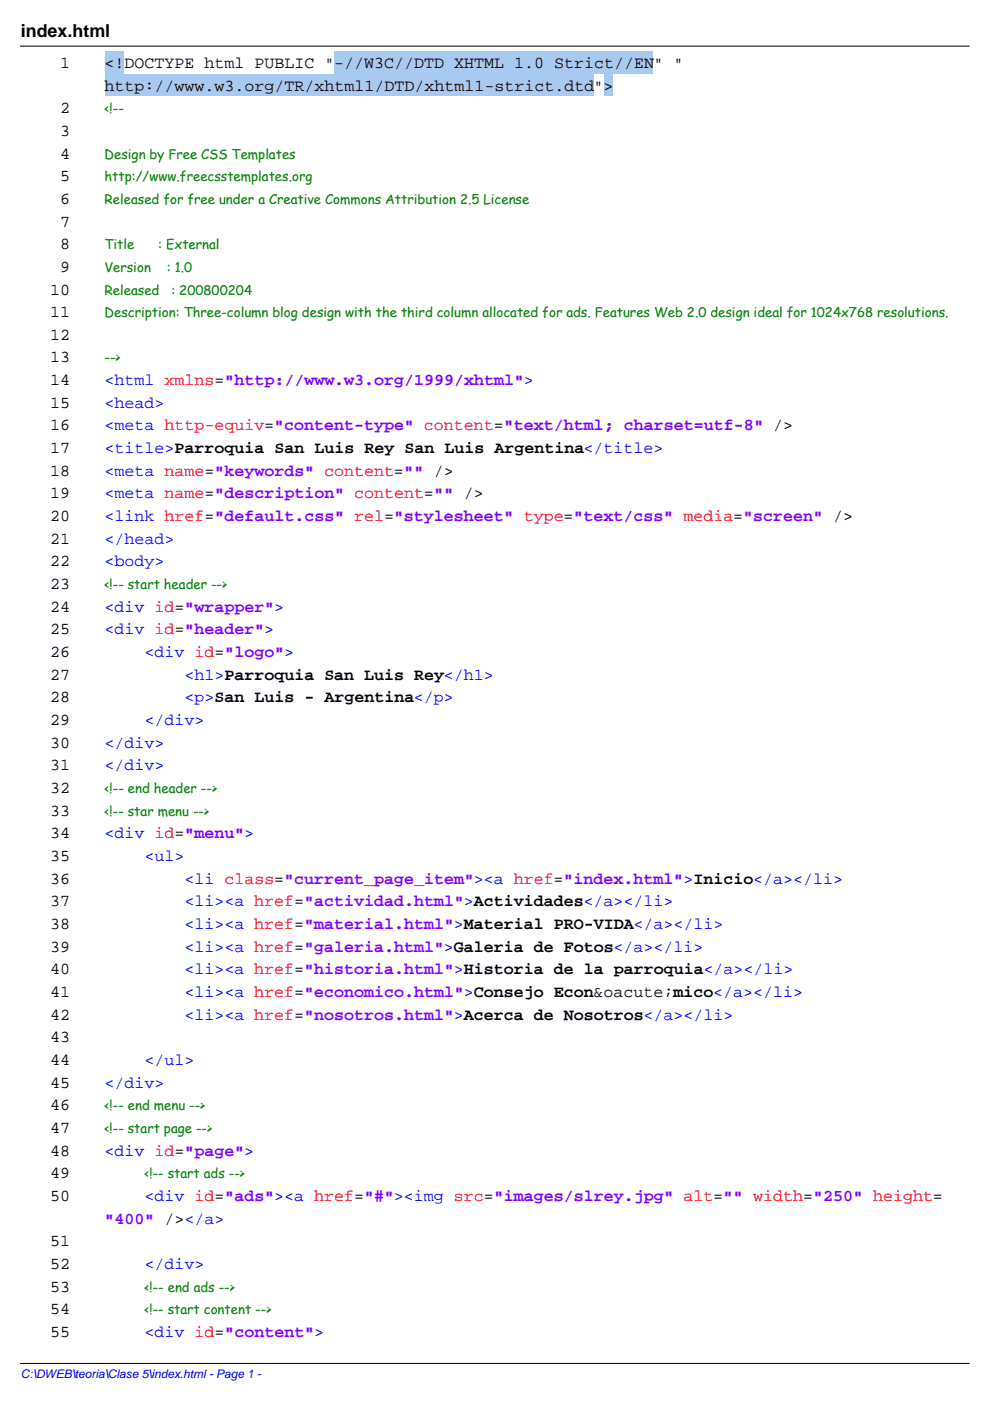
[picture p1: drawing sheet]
<svg xmlns="http://www.w3.org/2000/svg" width="210mm" height="297mm" viewBox="0 0 210 297" stroke-linecap="round" stroke-linejoin="round" font-family="sans-serif">
<defs><g id="words">
<text font-size="3.8" x="4.4" y="7.9">index.html</text>
<g font-size="3.5">
<text x="12.8" y="14.4">1</text>
<text x="22.2" y="14.4">&lt;!DOCTYPE html PUBLIC &quot;-//W3C//DTD XHTML 1.0 Strict//EN&quot; &quot;</text>
<text x="22.2" y="19.2">http://www.w3.org/TR/xhtml1/DTD/xhtml1-strict.dtd&quot;&gt;</text>
<text x="12.8" y="24">2</text>
<text x="12.8" y="28.8">3</text>
<text x="12.8" y="33.6">4</text>
<text x="12.8" y="38.4">5</text>
<text x="12.8" y="43.2">6</text>
<text x="12.8" y="48">7</text>
<text x="12.8" y="52.8">8</text>
<text x="12.8" y="57.6">9</text>
<text x="10.7" y="62.4">10</text>
<text x="10.7" y="67.2">11</text>
<text x="10.7" y="72.1">12</text>
<text x="10.7" y="76.9">13</text>
<text x="10.7" y="81.7">14</text>
<text x="10.7" y="86.5">15</text>
<text x="10.7" y="91.3">16</text>
<text x="10.7" y="96.1">17</text>
<text x="10.7" y="100.9">18</text>
<text x="10.7" y="105.7">19</text>
<text x="10.7" y="110.5">20</text>
<text x="10.7" y="115.3">21</text>
<text x="10.7" y="120.1">22</text>
<text x="10.7" y="124.9">23</text>
<text x="10.7" y="129.7">24</text>
<text x="10.7" y="134.5">25</text>
<text x="10.7" y="139.3">26</text>
<text x="10.7" y="144.1">27</text>
<text x="10.7" y="148.9">28</text>
<text x="10.7" y="153.7">29</text>
<text x="10.7" y="158.5">30</text>
<text x="10.7" y="163.3">31</text>
<text x="10.7" y="168.1">32</text>
<text x="10.7" y="173">33</text>
<text x="10.7" y="177.8">34</text>
<text x="10.7" y="182.6">35</text>
<text x="10.7" y="187.4">36</text>
<text x="10.7" y="192.2">37</text>
<text x="10.7" y="197">38</text>
<text x="10.7" y="201.8">39</text>
<text x="10.7" y="206.6">40</text>
<text x="10.7" y="211.4">41</text>
<text x="10.7" y="216.2">42</text>
<text x="10.7" y="221">43</text>
<text x="10.7" y="225.8">44</text>
<text x="10.7" y="230.6">45</text>
<text x="10.7" y="235.4">46</text>
<text x="10.7" y="240.2">47</text>
<text x="10.7" y="245">48</text>
<text x="10.7" y="249.8">49</text>
<text x="10.7" y="254.6">50</text>
<text x="10.7" y="264.2">51</text>
<text x="10.7" y="269">52</text>
<text x="10.7" y="273.9">53</text>
<text x="10.7" y="278.7">54</text>
<text x="10.7" y="283.5">55</text>
</g>
<g font-size="3.5" fill="#00f">
<text x="22.2" y="81.7">&lt;html xmlns=&quot;http://www.w3.org/1999/xhtml&quot;&gt;</text>
<text x="22.2" y="86.5">&lt;head&gt;</text>
<text x="22.2" y="91.3">&lt;meta http-equiv=&quot;content-type&quot; content=&quot;text/html; charset=utf-8&quot; /&gt;</text>
<text x="22.2" y="96.1">&lt;title&gt;Parroquia San Luis Rey San Luis Argentina&lt;/title&gt;</text>
<text x="22.2" y="100.9">&lt;meta name=&quot;keywords&quot; content=&quot;&quot; /&gt;</text>
<text x="22.2" y="105.7">&lt;meta name=&quot;description&quot; content=&quot;&quot; /&gt;</text>
<text x="22.2" y="110.5">&lt;link href=&quot;default.css&quot; rel=&quot;stylesheet&quot; type=&quot;text/css&quot; media=&quot;screen&quot; /&gt;</text>
<text x="22.2" y="115.3">&lt;/head&gt;</text>
<text x="22.2" y="120.1">&lt;body&gt;</text>
<text x="22.2" y="129.7">&lt;div id=</text>
<text x="22.2" y="134.5">&lt;div id=</text>
<text x="30.6" y="139.3">&lt;div</text>
<text x="39.1" y="144.1">&lt;h1&gt;Parroquia San Luis Rey&lt;/h1&gt;</text>
<text x="39.1" y="148.9">&lt;p&gt;San Luis - Argentina&lt;/p&gt;</text>
<text x="30.6" y="153.7">&lt;/div&gt;</text>
<text x="22.2" y="158.5">&lt;/div&gt;</text>
<text x="22.2" y="163.3">&lt;/div&gt;</text>
<text x="22.2" y="177.8">&lt;div id=</text>
<text x="30.6" y="182.6">&lt;ul&gt;</text>
<text x="39.1" y="187.4">&lt;li class=&quot;current_page_item&quot;&gt;&lt;a href=&quot;index.html&quot;&gt;Inicio&lt;/a&gt;&lt;/li&gt;</text>
<text x="39.1" y="192.2">&lt;li&gt;&lt;a href=&quot;actividad.html&quot;&gt;Actividades&lt;/a&gt;&lt;/li&gt;</text>
<text x="39.1" y="197">&lt;li&gt;&lt;a href=&quot;material.html&quot;&gt;Material PRO-VIDA&lt;/a&gt;&lt;/li&gt;</text>
<text x="39.1" y="201.8">&lt;li&gt;&lt;a href=&quot;galeria.html&quot;&gt;Galeria de Fotos&lt;/a&gt;&lt;/li&gt;</text>
<text x="39.1" y="206.6">&lt;li&gt;&lt;a href=&quot;historia.html&quot;&gt;Historia de la parroquia&lt;/a&gt;&lt;/li&gt;</text>
<text x="39.1" y="211.4">&lt;li&gt;&lt;a href=&quot;economico.html&quot;&gt;Consejo Econ&amp;oacute;mico&lt;/a&gt;&lt;/li&gt;</text>
<text x="39.1" y="216.2">&lt;li&gt;&lt;a href=&quot;nosotros.html&quot;&gt;Acerca de Nosotros&lt;/a&gt;&lt;/li&gt;</text>
<text x="30.6" y="225.8">&lt;/ul&gt;</text>
<text x="22.2" y="230.6">&lt;/div&gt;</text>
<text x="22.2" y="245">&lt;div id=</text>
<text x="30.6" y="254.6">&lt;div</text>
<text x="30.6" y="269">&lt;/div&gt;</text>
<text x="30.6" y="283.5">&lt;div</text>
</g>
<g font-size="3.5" fill="#8000ff">
<text x="39.1" y="129.7">&quot;wrapper&quot;&gt;</text>
<text x="39.1" y="134.5">&quot;header&quot;&gt;</text>
<text x="39.1" y="177.8">&quot;menu&quot;&gt;</text>
<text x="39.1" y="245">&quot;page&quot;&gt;</text>
<text x="22.2" y="259.4">&quot;400&quot; /&gt;&lt;/a&gt;</text>
</g>
<g font-size="3.5" fill="#f00">
<text x="41.2" y="139.3">id=&quot;logo&quot;&gt;</text>
<text x="41.2" y="254.6">id=&quot;ads&quot;&gt;&lt;a href=&quot;#&quot;&gt;&lt;img src=&quot;images/slrey.jpg&quot; alt=&quot;&quot; width=&quot;250&quot; height=</text>
<text x="41.2" y="283.5">id=&quot;content&quot;&gt;</text>
</g>
<g font-size="2.8" fill="#008000">
<text x="22.2" y="24">&lt;!--</text>
<text x="22.2" y="33.6">Design by Free CSS Templates</text>
<text x="22.2" y="38.4">http://www.freecsstemplates.org</text>
<text x="22.2" y="43.2">Released for free under a Creative Commons Attribution 2.5 License</text>
<text x="22.2" y="52.8">Title</text>
<text x="33.6" y="52.8">: External</text>
<text x="22.2" y="57.6">Version</text>
<text x="35.4" y="57.6">: 1.0</text>
<text x="22.2" y="62.4">Released</text>
<text x="36.3" y="62.4">: 200800204</text>
<text x="22.2" y="67.2">Description: Three-column blog design with the third column allocated for ads. Features Web 2.0 design ideal for 1024x768 resolutions.</text>
<text x="22.2" y="76.9">--&gt;</text>
<text x="22.2" y="124.9">&lt;!-- start header --&gt;</text>
<text x="22.2" y="168.1">&lt;!-- end header --&gt;</text>
<text x="22.2" y="173">&lt;!-- star menu --&gt;</text>
<text x="22.2" y="235.4">&lt;!-- end menu --&gt;</text>
<text x="22.2" y="240.2">&lt;!-- start page --&gt;</text>
<text x="30.6" y="249.8">&lt;!-- start ads --&gt;</text>
<text x="30.6" y="273.9">&lt;!-- end ads --&gt;</text>
<text x="30.6" y="278.7">&lt;!-- start content --&gt;</text>
</g>
<text font-size="2.5" fill="#00f" x="4.4" y="292.1">C:\DWEB\teoria\Clase 5\index.html - Page 1 -</text>
</g></defs>
<path d="M4.3 9.8h201.3" fill="none" stroke="#000" stroke-width=".21"/>
<path d="M12.8 10.9h25.4v4.8h-25.4z" fill="#fff"/>
<path d="M22.2 10.9h4.2v4.8h-4.2z" fill="#a6caf0"/>
<path d="M26.4 10.9h44.5v4.8h-44.5z" fill="#fff"/>
<path d="M70.9 10.9h67.7v4.8h-67.7z" fill="#a6caf0"/>
<path d="M138.6 10.9h67v4.8h-67z" fill="#fff"/>
<path d="M22.2 15.7h103.7v4.8h-103.7z" fill="#a6caf0"/>
<path d="M125.9 15.7h2.1v4.8h-2.1z" fill="#fff"/>
<path d="M128 15.7h2.1v4.8h-2.1z" fill="#a6caf0"/>
<g fill="#fff">
<path d="M130.1 15.7h75.5v4.8h-75.5z"/>
<path d="M12.8 20.5h25.4v4.8h-25.4z"/>
<path d="M22.2 20.5h183.4v4.8h-183.4z"/>
<path d="M12.8 25.3h25.4v4.8h-25.4z"/>
<path d="M22.2 25.3h183.4v4.8h-183.4z"/>
<path d="M12.8 30.1h25.4v4.8h-25.4z"/>
<path d="M22.2 30.1h42.7v4.8h-42.7z"/>
<path d="M64.9 30.1h140.7v4.8h-140.7z"/>
<path d="M12.8 34.9h25.4v4.8h-25.4z"/>
<path d="M22.2 34.9h183.4v4.8h-183.4z"/>
<path d="M12.8 39.7h25.4v4.8h-25.4z"/>
<path d="M22.2 39.7h183.4v4.8h-183.4z"/>
<path d="M12.8 44.5h25.4v4.8h-25.4z"/>
<path d="M22.2 44.5h183.4v4.8h-183.4z"/>
<path d="M12.8 49.3h25.4v4.8h-25.4z"/>
<path d="M22.2 49.3h26.5v4.8h-26.5z"/>
<path d="M48.7 49.3h156.9v4.8h-156.9z"/>
<path d="M12.8 54.1h25.4v4.8h-25.4z"/>
<path d="M22.2 54.1h183.4v4.8h-183.4z"/>
<path d="M10.7 58.9h27.5v4.8h-27.5z"/>
<path d="M22.2 58.9h33.4v4.8h-33.4z"/>
<path d="M55.6 58.9h150v4.8h-150z"/>
<path d="M10.7 63.7h27.5v4.8h-27.5z"/>
<path d="M22.2 63.7h183.4v4.8h-183.4z"/>
<path d="M10.7 68.5h27.5v4.8h-27.5z"/>
<path d="M22.2 68.5h183.4v4.8h-183.4z"/>
<path d="M10.7 73.3h27.5v4.8h-27.5z"/>
<path d="M22.2 73.3h183.4v4.8h-183.4z"/>
<path d="M10.7 78.1h27.5v4.8h-27.5z"/>
<path d="M22.2 78.1h183.4v4.8h-183.4z"/>
<path d="M10.7 82.9h27.5v4.8h-27.5z"/>
<path d="M22.2 82.9h183.4v4.8h-183.4z"/>
<path d="M10.7 87.7h27.5v4.8h-27.5z"/>
<path d="M22.2 87.7h183.4v4.8h-183.4z"/>
<path d="M10.7 92.5h27.5v4.8h-27.5z"/>
<path d="M22.2 92.5h183.4v4.8h-183.4z"/>
<path d="M10.7 97.3h27.5v4.9h-27.5z"/>
<path d="M22.2 97.3h183.4v4.9h-183.4z"/>
<path d="M10.7 102.2h27.5v4.8h-27.5z"/>
<path d="M22.2 102.2h183.4v4.8h-183.4z"/>
<path d="M10.7 107h27.5v4.8h-27.5z"/>
<path d="M22.2 107h183.4v4.8h-183.4z"/>
<path d="M10.7 111.8h27.5v4.8h-27.5z"/>
<path d="M22.2 111.8h183.4v4.8h-183.4z"/>
<path d="M10.7 116.6h27.5v4.8h-27.5z"/>
<path d="M22.2 116.6h183.4v4.8h-183.4z"/>
<path d="M10.7 121.4h27.5v4.8h-27.5z"/>
<path d="M22.2 121.4h28.1v4.8h-28.1z"/>
<path d="M50.3 121.4h155.3v4.8h-155.3z"/>
<path d="M10.7 126.2h27.5v4.8h-27.5z"/>
<path d="M22.2 126.2h40.2v4.8h-40.2z"/>
<path d="M62.4 126.2h143.2v4.8h-143.2z"/>
<path d="M10.7 131h27.5v4.8h-27.5z"/>
<path d="M22.2 131h38.1v4.8h-38.1z"/>
<path d="M60.3 131h145.3v4.8h-145.3z"/>
<path d="M10.7 135.8h27.5v4.8h-27.5z"/>
<path d="M22.2 135.8h42.3v4.8h-42.3z"/>
<path d="M64.5 135.8h141.1v4.8h-141.1z"/>
<path d="M10.7 140.6h27.5v4.8h-27.5z"/>
<path d="M22.2 140.6h183.4v4.8h-183.4z"/>
<path d="M10.7 145.4h27.5v4.8h-27.5z"/>
<path d="M22.2 145.4h183.4v4.8h-183.4z"/>
<path d="M10.7 150.2h27.5v4.8h-27.5z"/>
<path d="M22.2 150.2h23.3v4.8h-23.3z"/>
<path d="M45.5 150.2h160.1v4.8h-160.1z"/>
<path d="M10.7 155h27.5v4.8h-27.5z"/>
<path d="M22.2 155h183.4v4.8h-183.4z"/>
<path d="M10.7 159.8h27.5v4.8h-27.5z"/>
<path d="M22.2 159.8h183.4v4.8h-183.4z"/>
<path d="M10.7 164.6h27.5v4.8h-27.5z"/>
<path d="M22.2 164.6h26v4.8h-26z"/>
<path d="M48.2 164.6h157.4v4.8h-157.4z"/>
<path d="M10.7 169.4h27.5v4.8h-27.5z"/>
<path d="M22.2 169.4h24.3v4.8h-24.3z"/>
<path d="M46.5 169.4h159.1v4.8h-159.1z"/>
<path d="M10.7 174.2h27.5v4.8h-27.5z"/>
<path d="M22.2 174.2h33.8v4.8h-33.8z"/>
<path d="M56 174.2h149.6v4.8h-149.6z"/>
<path d="M10.7 179h27.5v4.8h-27.5z"/>
<path d="M22.2 179h183.4v4.8h-183.4z"/>
<path d="M10.7 183.8h27.5v4.8h-27.5z"/>
<path d="M22.2 183.8h183.4v4.8h-183.4z"/>
<path d="M10.7 188.6h27.5v4.8h-27.5z"/>
<path d="M22.2 188.6h183.4v4.8h-183.4z"/>
<path d="M10.7 193.4h27.5v4.8h-27.5z"/>
<path d="M22.2 193.4h133.3v4.8h-133.3z"/>
<path d="M155.5 193.4h50.1v4.8h-50.1z"/>
<path d="M10.7 198.2h27.5v4.9h-27.5z"/>
<path d="M22.2 198.2h129.1v4.9h-129.1z"/>
<path d="M151.3 198.2h54.3v4.9h-54.3z"/>
<path d="M10.7 203.1h27.5v4.8h-27.5z"/>
<path d="M22.2 203.1h183.4v4.8h-183.4z"/>
<path d="M10.7 207.9h27.5v4.8h-27.5z"/>
<path d="M22.2 207.9h183.4v4.8h-183.4z"/>
<path d="M10.7 212.7h27.5v4.8h-27.5z"/>
<path d="M22.2 212.7h135.4v4.8h-135.4z"/>
<path d="M157.6 212.7h48v4.8h-48z"/>
<path d="M10.7 217.5h27.5v4.8h-27.5z"/>
<path d="M22.2 217.5h183.4v4.8h-183.4z"/>
<path d="M10.7 222.3h27.5v4.8h-27.5z"/>
<path d="M22.2 222.3h183.4v4.8h-183.4z"/>
<path d="M10.7 227.1h27.5v4.8h-27.5z"/>
<path d="M22.2 227.1h183.4v4.8h-183.4z"/>
<path d="M10.7 231.9h27.5v4.8h-27.5z"/>
<path d="M22.2 231.9h23.5v4.8h-23.5z"/>
<path d="M45.7 231.9h159.9v4.8h-159.9z"/>
<path d="M10.7 236.7h27.5v4.8h-27.5z"/>
<path d="M22.2 236.7h183.4v4.8h-183.4z"/>
<path d="M10.7 241.5h27.5v4.8h-27.5z"/>
<path d="M22.2 241.5h33.8v4.8h-33.8z"/>
<path d="M56 241.5h149.6v4.8h-149.6z"/>
<path d="M10.7 246.3h27.5v4.8h-27.5z"/>
<path d="M22.2 246.3h31.9v4.8h-31.9z"/>
<path d="M54.1 246.3h151.5v4.8h-151.5z"/>
<path d="M10.7 251.1h27.5v4.8h-27.5z"/>
<path d="M22.2 251.1h183.4v4.8h-183.4z"/>
<path d="M22.2 255.9h27.5v4.8h-27.5z"/>
<path d="M49.7 255.9h155.9v4.8h-155.9z"/>
<path d="M10.7 260.7h27.5v4.8h-27.5z"/>
<path d="M22.2 260.7h183.4v4.8h-183.4z"/>
<path d="M10.7 265.5h27.5v4.8h-27.5z"/>
<path d="M22.2 265.5h23.3v4.8h-23.3z"/>
<path d="M45.5 265.5h160.1v4.8h-160.1z"/>
<path d="M10.7 270.3h27.5v4.8h-27.5z"/>
<path d="M22.2 270.3h29.7v4.8h-29.7z"/>
<path d="M51.9 270.3h153.7v4.8h-153.7z"/>
<path d="M10.7 275.1h27.5v4.8h-27.5z"/>
<path d="M22.2 275.1h37.5v4.8h-37.5z"/>
<path d="M59.7 275.1h145.9v4.8h-145.9z"/>
<path d="M10.7 279.9h27.5v4.8h-27.5z"/>
<path d="M22.2 279.9h48.7v4.8h-48.7z"/>
<path d="M70.9 279.9h134.7v4.8h-134.7z"/>
<path d="M4.3 289.8h201.3v2.9h-201.3z"/>
</g>
<path d="M4.3 289.1h201.3" fill="none" stroke="#000" stroke-width=".21"/>
<use href="#words"/>
</svg>
